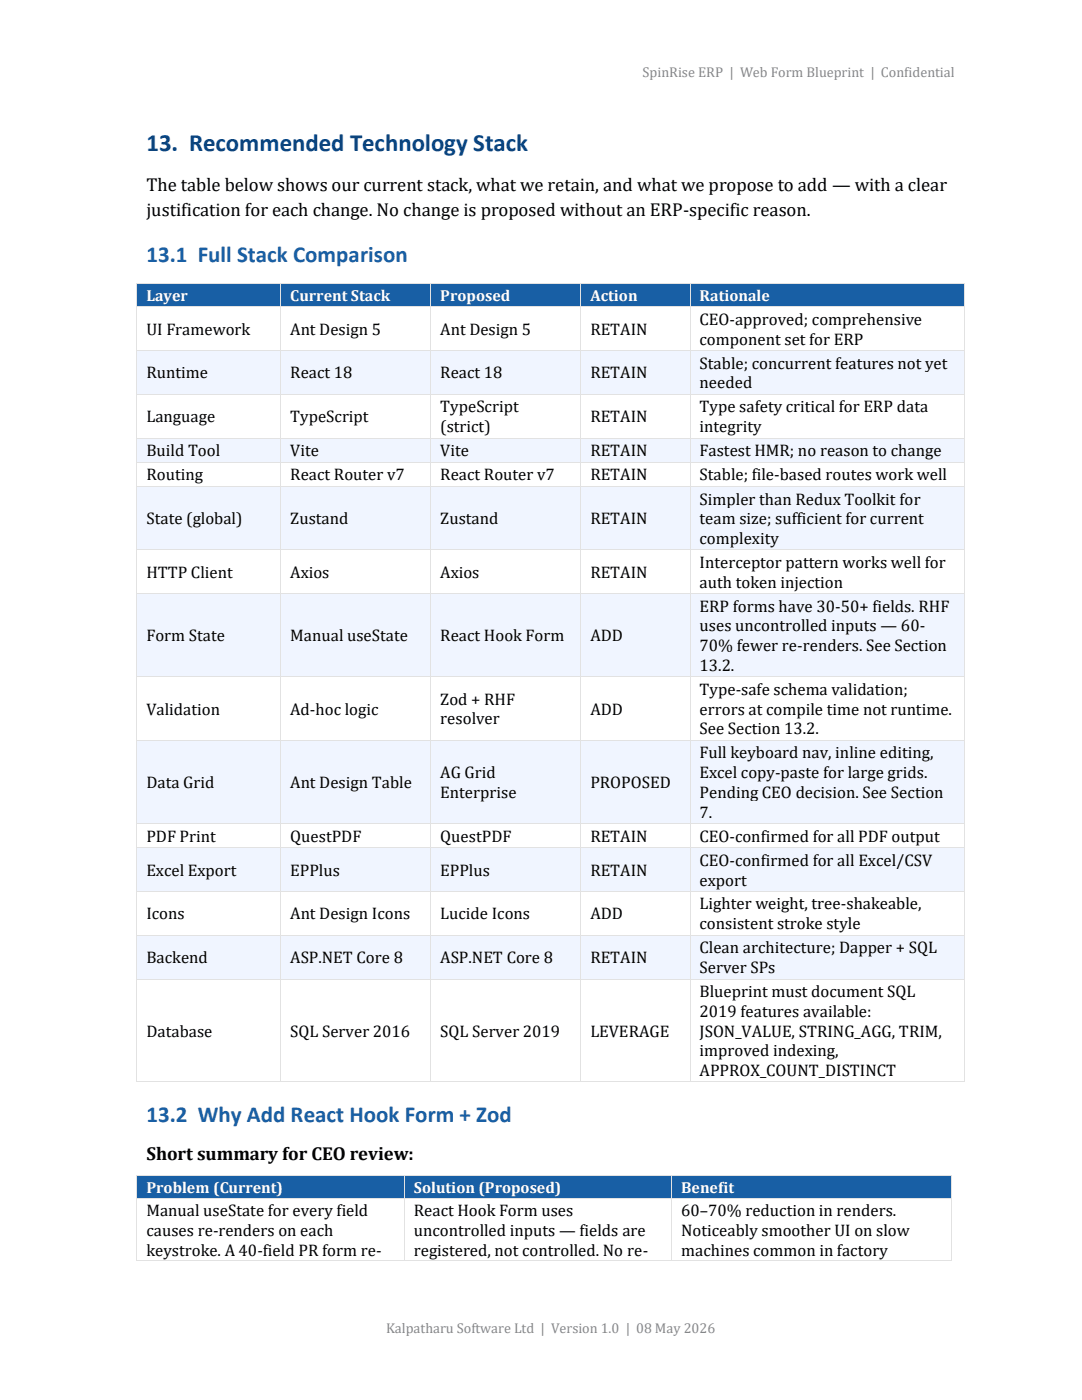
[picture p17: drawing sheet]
<svg xmlns="http://www.w3.org/2000/svg" width="216mm" height="279mm" viewBox="0 0 216 279" stroke-linecap="round" stroke-linejoin="round" font-family="sans-serif">
<defs><g id="words">
<text font-size="5" fill="#0c447c" x="29.2" y="30.1">13. Recommended Technology Stack</text>
<g font-size="4.6" fill="#185fa5">
<text x="29.2" y="52.3">13.1 Full Stack Comparison</text>
<text x="29.2" y="223.9">13.2 Why Add React Hook Form + Zod</text>
</g>
<g font-size="3.7">
<text x="29.2" y="38">The table below shows our current stack, what we retain, and what we propose to add — with a clear</text>
<text x="29.2" y="43">justification for each change. No change is proposed without an ERP-specific reason.</text>
<text x="29.2" y="231.6">Short summary for CEO review:</text>
</g>
<g font-size="3.3">
<text x="139.6" y="64.8">CEO-approved; comprehensive</text>
<text x="29.2" y="66.8">UI Framework</text>
<text x="57.9" y="66.8">Ant Design 5</text>
<text x="87.9" y="66.8">Ant Design 5</text>
<text x="117.8" y="66.8">RETAIN</text>
<text x="139.6" y="68.8">component set for ERP</text>
<text x="29.2" y="75.5">Runtime</text>
<text x="57.9" y="75.5">React 18</text>
<text x="87.9" y="75.5">React 18</text>
<text x="117.8" y="75.5">RETAIN</text>
<text x="139.6" y="73.6">Stable; concurrent features not yet</text>
<text x="139.6" y="77.5">needed</text>
<text x="87.9" y="82.3">TypeScript</text>
<text x="139.6" y="82.3">Type safety critical for ERP data</text>
<text x="29.2" y="84.3">Language</text>
<text x="57.9" y="84.3">TypeScript</text>
<text x="87.9" y="86.2">(strict)</text>
<text x="117.8" y="84.3">RETAIN</text>
<text x="139.6" y="86.2">integrity</text>
<text x="29.2" y="91">Build Tool</text>
<text x="29.2" y="95.9">Routing</text>
<text x="57.9" y="91">Vite</text>
<text x="57.9" y="95.9">React Router v7</text>
<text x="87.9" y="91">Vite</text>
<text x="87.9" y="95.9">React Router v7</text>
<text x="117.8" y="91">RETAIN</text>
<text x="117.8" y="95.9">RETAIN</text>
<text x="139.6" y="91">Fastest HMR; no reason to change</text>
<text x="139.6" y="95.9">Stable; file-based routes work well</text>
<text x="139.6" y="100.7">Simpler than Redux Toolkit for</text>
<text x="29.2" y="104.6">State (global)</text>
<text x="57.9" y="104.6">Zustand</text>
<text x="87.9" y="104.6">Zustand</text>
<text x="117.8" y="104.6">RETAIN</text>
<text x="139.6" y="104.6">team size; sufficient for current</text>
<text x="139.6" y="108.6">complexity</text>
<text x="139.6" y="113.3">Interceptor pattern works well for</text>
<text x="29.2" y="115.3">HTTP Client</text>
<text x="57.9" y="115.3">Axios</text>
<text x="87.9" y="115.3">Axios</text>
<text x="117.8" y="115.3">RETAIN</text>
<text x="139.6" y="117.3">auth token injection</text>
<text x="139.6" y="122.1">ERP forms have 30-50+ fields. RHF</text>
<text x="29.2" y="128">Form State</text>
<text x="57.9" y="128">Manual useState</text>
<text x="87.9" y="128">React Hook Form</text>
<text x="117.8" y="128">ADD</text>
<text x="139.6" y="126">uses uncontrolled inputs — 60-</text>
<text x="139.6" y="129.9">70% fewer re-renders. See Section</text>
<text x="139.6" y="133.9">13.2.</text>
<text x="29.2" y="142.6">Validation</text>
<text x="57.9" y="142.6">Ad-hoc logic</text>
<text x="87.9" y="140.6">Zod + RHF</text>
<text x="117.8" y="142.6">ADD</text>
<text x="139.6" y="138.7">Type-safe schema validation;</text>
<text x="139.6" y="142.6">errors at compile time not runtime.</text>
<text x="87.9" y="144.6">resolver</text>
<text x="139.6" y="146.5">See Section 13.2.</text>
<text x="87.9" y="155.3">AG Grid</text>
<text x="139.6" y="151.4">Full keyboard nav, inline editing,</text>
<text x="139.6" y="155.3">Excel copy-paste for large grids.</text>
<text x="29.2" y="157.3">Data Grid</text>
<text x="57.9" y="157.3">Ant Design Table</text>
<text x="87.9" y="159.2">Enterprise</text>
<text x="117.8" y="157.3">PROPOSED</text>
<text x="139.6" y="159.2">Pending CEO decision. See Section</text>
<text x="29.2" y="168">PDF Print</text>
<text x="57.9" y="168">QuestPDF</text>
<text x="87.9" y="168">QuestPDF</text>
<text x="117.8" y="168">RETAIN</text>
<text x="139.6" y="163.2">7.</text>
<text x="139.6" y="168">CEO-confirmed for all PDF output</text>
<text x="139.6" y="172.8">CEO-confirmed for all Excel/CSV</text>
<text x="29.2" y="174.7">Excel Export</text>
<text x="57.9" y="174.7">EPPlus</text>
<text x="87.9" y="174.7">EPPlus</text>
<text x="117.8" y="174.7">RETAIN</text>
<text x="139.6" y="176.7">export</text>
<text x="29.2" y="183.5">Icons</text>
<text x="57.9" y="183.5">Ant Design Icons</text>
<text x="87.9" y="183.5">Lucide Icons</text>
<text x="117.8" y="183.5">ADD</text>
<text x="139.6" y="181.5">Lighter weight, tree-shakeable,</text>
<text x="139.6" y="185.4">consistent stroke style</text>
<text x="139.6" y="190.2">Clean architecture; Dapper + SQL</text>
<text x="29.2" y="192.2">Backend</text>
<text x="57.9" y="192.2">ASP.NET Core 8</text>
<text x="87.9" y="192.2">ASP.NET Core 8</text>
<text x="117.8" y="192.2">RETAIN</text>
<text x="139.6" y="194.2">Server SPs</text>
<text x="139.6" y="199">Blueprint must document SQL</text>
<text x="139.6" y="202.9">2019 features available:</text>
<text x="29.2" y="206.9">Database</text>
<text x="57.9" y="206.9">SQL Server 2016</text>
<text x="87.9" y="206.9">SQL Server 2019</text>
<text x="117.8" y="206.9">LEVERAGE</text>
<text x="139.6" y="206.9">JSON_VALUE, STRING_AGG, TRIM,</text>
<text x="139.6" y="210.8">improved indexing,</text>
<text x="139.6" y="214.7">APPROX_COUNT_DISTINCT</text>
<text x="29.2" y="242.8">Manual useState for every field</text>
<text x="82.6" y="242.8">React Hook Form uses</text>
<text x="135.9" y="242.8">60–70% reduction in renders.</text>
<text x="29.2" y="246.7">causes re-renders on each</text>
<text x="29.2" y="250.6">keystroke. A 40-field PR form re-</text>
<text x="82.6" y="246.7">uncontrolled inputs — fields are</text>
<text x="82.6" y="250.6">registered, not controlled. No re-</text>
<text x="135.9" y="246.7">Noticeably smoother UI on slow</text>
<text x="135.9" y="250.6">machines common in factory</text>
</g>
<g font-size="3.2" fill="#fff">
<text x="29.2" y="60.1">Layer</text>
<text x="57.9" y="60.1">Current Stack</text>
<text x="87.9" y="60.1">Proposed</text>
<text x="117.8" y="60.1">Action</text>
<text x="139.6" y="60.1">Rationale</text>
<text x="29.2" y="238.1">Problem (Current)</text>
<text x="82.6" y="238.1">Solution (Proposed)</text>
<text x="135.9" y="238.1">Benefit</text>
</g>
<g font-size="2.8" fill="#888">
<text x="128.2" y="15.4">SpinRise ERP | Web Form Blueprint | Confidential</text>
<text x="77" y="266.1">Kalpatharu Software Ltd | Version 1.0 | 08 May 2026</text>
</g>
</g></defs>
<g fill="#185fa5">
<path d="M27.4 56.7h28.5v4.4h-28.5z" fill-rule="evenodd"/>
<path d="M29.2 56.7h24.9v4.4h-24.9z" fill-rule="evenodd"/>
<path d="M56.1 56.7h29.8v4.4h-29.8z" fill-rule="evenodd"/>
<path d="M57.9 56.7h26.1v4.4h-26.1z" fill-rule="evenodd"/>
<path d="M86 56.7h29.8v4.4h-29.8z" fill-rule="evenodd"/>
<path d="M87.9 56.7h26.1v4.4h-26.1z" fill-rule="evenodd"/>
<path d="M116 56.7h21.6v4.4h-21.6z" fill-rule="evenodd"/>
<path d="M117.8 56.7h18v4.4h-18z" fill-rule="evenodd"/>
<path d="M137.8 56.7h54.6v4.4h-54.6z" fill-rule="evenodd"/>
<path d="M139.6 56.7h50.9v4.4h-50.9z" fill-rule="evenodd"/>
</g>
<g fill="#e2e2e2">
<path d="M27.2 56.5h.2v.2h-.2z" fill-rule="evenodd"/>
<path d="M27.2 56.5h.2v.2h-.2z" fill-rule="evenodd"/>
</g>
<path d="M27.4 56.6h28.5" fill="none" stroke="#e2e2e2" stroke-width=".2"/>
<path d="M55.9 56.5h.2v.2h-.2z" fill-rule="evenodd" fill="#e2e2e2"/>
<path d="M56.1 56.6h29.8" fill="none" stroke="#e2e2e2" stroke-width=".2"/>
<path d="M85.9 56.5h.1v.2h-.1z" fill-rule="evenodd" fill="#e2e2e2"/>
<path d="M86 56.6h29.8" fill="none" stroke="#e2e2e2" stroke-width=".2"/>
<path d="M115.8 56.5h.2v.2h-.2z" fill-rule="evenodd" fill="#e2e2e2"/>
<path d="M116 56.6h21.7" fill="none" stroke="#e2e2e2" stroke-width=".2"/>
<path d="M137.7 56.5h.1v.2h-.1z" fill-rule="evenodd" fill="#e2e2e2"/>
<path d="M137.8 56.6h54.6" fill="none" stroke="#e2e2e2" stroke-width=".2"/>
<g fill="#e2e2e2">
<path d="M192.4 56.5h.1v.2h-.1z" fill-rule="evenodd"/>
<path d="M192.4 56.5h.1v.2h-.1z" fill-rule="evenodd"/>
</g>
<path d="M27.3 56.7v4.4M56 56.7v4.4M86 56.7v4.4M115.9 56.7v4.4M137.7 56.7v4.4M192.4 56.7v4.4" fill="none" stroke="#e2e2e2" stroke-width=".2"/>
<path d="M27.2 61.1h.2v.2h-.2z" fill-rule="evenodd" fill="#e2e2e2"/>
<path d="M27.4 61.2h28.5" fill="none" stroke="#e2e2e2" stroke-width=".2"/>
<path d="M55.9 61.1h.2v.2h-.2z" fill-rule="evenodd" fill="#e2e2e2"/>
<path d="M56.1 61.2h29.8" fill="none" stroke="#e2e2e2" stroke-width=".2"/>
<path d="M85.9 61.1h.1v.2h-.1z" fill-rule="evenodd" fill="#e2e2e2"/>
<path d="M86 61.2h29.8" fill="none" stroke="#e2e2e2" stroke-width=".2"/>
<path d="M115.8 61.1h.2v.2h-.2z" fill-rule="evenodd" fill="#e2e2e2"/>
<path d="M116 61.2h21.7" fill="none" stroke="#e2e2e2" stroke-width=".2"/>
<path d="M137.7 61.1h.1v.2h-.1z" fill-rule="evenodd" fill="#e2e2e2"/>
<path d="M137.8 61.2h54.6" fill="none" stroke="#e2e2e2" stroke-width=".2"/>
<path d="M192.4 61.1h.1v.2h-.1z" fill-rule="evenodd" fill="#e2e2e2"/>
<path d="M27.3 61.3v8.6M56 61.3v8.6M86 61.3v8.6M115.9 61.3v8.6M137.7 61.3v8.6M192.4 61.3v8.6" fill="none" stroke="#e2e2e2" stroke-width=".2"/>
<g fill="#f0f5ff">
<path d="M27.4 70.1h28.5v8.5h-28.5z" fill-rule="evenodd"/>
<path d="M29.2 72h24.9v4.6h-24.9z" fill-rule="evenodd"/>
<path d="M56.1 70.1h29.8v8.5h-29.8z" fill-rule="evenodd"/>
<path d="M57.9 72h26.1v4.6h-26.1z" fill-rule="evenodd"/>
<path d="M86 70.1h29.8v8.5h-29.8z" fill-rule="evenodd"/>
<path d="M87.9 72h26.1v4.6h-26.1z" fill-rule="evenodd"/>
<path d="M116 70.1h21.6v8.5h-21.6z" fill-rule="evenodd"/>
<path d="M117.8 72h18v4.6h-18z" fill-rule="evenodd"/>
<path d="M137.8 70.1h54.6v8.5h-54.6z" fill-rule="evenodd"/>
<path d="M139.6 70.1h50.9v4.2h-50.9z" fill-rule="evenodd"/>
<path d="M139.6 74.3h50.9v4.3h-50.9z" fill-rule="evenodd"/>
</g>
<path d="M27.2 69.9h.2v.1h-.2z" fill-rule="evenodd" fill="#e2e2e2"/>
<path d="M27.4 69.9h28.5" fill="none" stroke="#e2e2e2" stroke-width=".2"/>
<path d="M55.9 69.9h.2v.1h-.2z" fill-rule="evenodd" fill="#e2e2e2"/>
<path d="M56.1 69.9h29.8" fill="none" stroke="#e2e2e2" stroke-width=".2"/>
<path d="M85.9 69.9h.1v.1h-.1z" fill-rule="evenodd" fill="#e2e2e2"/>
<path d="M86 69.9h29.8" fill="none" stroke="#e2e2e2" stroke-width=".2"/>
<path d="M115.8 69.9h.2v.1h-.2z" fill-rule="evenodd" fill="#e2e2e2"/>
<path d="M116 69.9h21.7" fill="none" stroke="#e2e2e2" stroke-width=".2"/>
<path d="M137.7 69.9h.1v.1h-.1z" fill-rule="evenodd" fill="#e2e2e2"/>
<path d="M137.8 69.9h54.6" fill="none" stroke="#e2e2e2" stroke-width=".2"/>
<path d="M192.4 69.9h.1v.1h-.1z" fill-rule="evenodd" fill="#e2e2e2"/>
<path d="M27.3 70v8.6M56 70v8.6M86 70v8.6M115.9 70v8.6M137.7 70v8.6M192.4 70v8.6" fill="none" stroke="#e2e2e2" stroke-width=".2"/>
<path d="M27.2 78.6h.2v.2h-.2z" fill-rule="evenodd" fill="#e2e2e2"/>
<path d="M27.4 78.7h28.5" fill="none" stroke="#e2e2e2" stroke-width=".2"/>
<path d="M55.9 78.6h.2v.2h-.2z" fill-rule="evenodd" fill="#e2e2e2"/>
<path d="M56.1 78.7h29.8" fill="none" stroke="#e2e2e2" stroke-width=".2"/>
<path d="M85.9 78.6h.1v.2h-.1z" fill-rule="evenodd" fill="#e2e2e2"/>
<path d="M86 78.7h29.8" fill="none" stroke="#e2e2e2" stroke-width=".2"/>
<path d="M115.8 78.6h.2v.2h-.2z" fill-rule="evenodd" fill="#e2e2e2"/>
<path d="M116 78.7h21.7" fill="none" stroke="#e2e2e2" stroke-width=".2"/>
<path d="M137.7 78.6h.1v.2h-.1z" fill-rule="evenodd" fill="#e2e2e2"/>
<path d="M137.8 78.7h54.6" fill="none" stroke="#e2e2e2" stroke-width=".2"/>
<path d="M192.4 78.6h.1v.2h-.1z" fill-rule="evenodd" fill="#e2e2e2"/>
<path d="M27.3 78.8v8.6M56 78.8v8.6M86 78.8v8.6M115.9 78.8v8.6M137.7 78.8v8.6M192.4 78.8v8.6" fill="none" stroke="#e2e2e2" stroke-width=".2"/>
<g fill="#f0f5ff">
<path d="M27.4 87.5h28.5v4.7h-28.5z" fill-rule="evenodd"/>
<path d="M29.2 87.5h24.9v4.7h-24.9z" fill-rule="evenodd"/>
<path d="M56.1 87.5h29.8v4.7h-29.8z" fill-rule="evenodd"/>
<path d="M57.9 87.5h26.1v4.7h-26.1z" fill-rule="evenodd"/>
<path d="M86 87.5h29.8v4.7h-29.8z" fill-rule="evenodd"/>
<path d="M87.9 87.5h26.1v4.7h-26.1z" fill-rule="evenodd"/>
<path d="M116 87.5h21.6v4.7h-21.6z" fill-rule="evenodd"/>
<path d="M117.8 87.5h18v4.7h-18z" fill-rule="evenodd"/>
<path d="M137.8 87.5h54.6v4.7h-54.6z" fill-rule="evenodd"/>
<path d="M139.6 87.5h50.9v4.7h-50.9z" fill-rule="evenodd"/>
</g>
<path d="M27.2 87.4h.2v.1h-.2z" fill-rule="evenodd" fill="#e2e2e2"/>
<path d="M27.4 87.4h28.5" fill="none" stroke="#e2e2e2" stroke-width=".2"/>
<path d="M55.9 87.4h.2v.1h-.2z" fill-rule="evenodd" fill="#e2e2e2"/>
<path d="M56.1 87.4h29.8" fill="none" stroke="#e2e2e2" stroke-width=".2"/>
<path d="M85.9 87.4h.1v.1h-.1z" fill-rule="evenodd" fill="#e2e2e2"/>
<path d="M86 87.4h29.8" fill="none" stroke="#e2e2e2" stroke-width=".2"/>
<path d="M115.8 87.4h.2v.1h-.2z" fill-rule="evenodd" fill="#e2e2e2"/>
<path d="M116 87.4h21.7" fill="none" stroke="#e2e2e2" stroke-width=".2"/>
<path d="M137.7 87.4h.1v.1h-.1z" fill-rule="evenodd" fill="#e2e2e2"/>
<path d="M137.8 87.4h54.6" fill="none" stroke="#e2e2e2" stroke-width=".2"/>
<path d="M192.4 87.4h.1v.1h-.1z" fill-rule="evenodd" fill="#e2e2e2"/>
<path d="M27.3 87.5v4.7M56 87.5v4.7M86 87.5v4.7M115.9 87.5v4.7M137.7 87.5v4.7M192.4 87.5v4.7" fill="none" stroke="#e2e2e2" stroke-width=".2"/>
<path d="M27.2 92.2h.2v.1h-.2z" fill-rule="evenodd" fill="#e2e2e2"/>
<path d="M27.4 92.3h28.5" fill="none" stroke="#e2e2e2" stroke-width=".2"/>
<path d="M55.9 92.2h.2v.1h-.2z" fill-rule="evenodd" fill="#e2e2e2"/>
<path d="M56.1 92.3h29.8" fill="none" stroke="#e2e2e2" stroke-width=".2"/>
<path d="M85.9 92.2h.1v.1h-.1z" fill-rule="evenodd" fill="#e2e2e2"/>
<path d="M86 92.3h29.8" fill="none" stroke="#e2e2e2" stroke-width=".2"/>
<path d="M115.8 92.2h.2v.1h-.2z" fill-rule="evenodd" fill="#e2e2e2"/>
<path d="M116 92.3h21.7" fill="none" stroke="#e2e2e2" stroke-width=".2"/>
<path d="M137.7 92.2h.1v.1h-.1z" fill-rule="evenodd" fill="#e2e2e2"/>
<path d="M137.8 92.3h54.6" fill="none" stroke="#e2e2e2" stroke-width=".2"/>
<path d="M192.4 92.2h.1v.1h-.1z" fill-rule="evenodd" fill="#e2e2e2"/>
<path d="M27.3 92.3v4.7M56 92.3v4.7M86 92.3v4.7M115.9 92.3v4.7M137.7 92.3v4.7M192.4 92.3v4.7" fill="none" stroke="#e2e2e2" stroke-width=".2"/>
<g fill="#f0f5ff">
<path d="M27.4 97.2h28.5v12.5h-28.5z" fill-rule="evenodd"/>
<path d="M29.2 101.1h24.9v4.6h-24.9z" fill-rule="evenodd"/>
<path d="M56.1 97.2h29.8v12.5h-29.8z" fill-rule="evenodd"/>
<path d="M57.9 101.1h26.1v4.6h-26.1z" fill-rule="evenodd"/>
<path d="M86 97.2h29.8v12.5h-29.8z" fill-rule="evenodd"/>
<path d="M87.9 101.1h26.1v4.6h-26.1z" fill-rule="evenodd"/>
<path d="M116 97.2h21.6v12.5h-21.6z" fill-rule="evenodd"/>
<path d="M117.8 101.1h18v4.6h-18z" fill-rule="evenodd"/>
<path d="M137.8 97.2h54.6v12.5h-54.6z" fill-rule="evenodd"/>
<path d="M139.6 97.2h50.9v4.2h-50.9z" fill-rule="evenodd"/>
<path d="M139.6 101.4h50.9v4h-50.9z" fill-rule="evenodd"/>
<path d="M139.6 105.4h50.9v4.3h-50.9z" fill-rule="evenodd"/>
</g>
<path d="M27.2 97h.2v.2h-.2z" fill-rule="evenodd" fill="#e2e2e2"/>
<path d="M27.4 97.1h28.5" fill="none" stroke="#e2e2e2" stroke-width=".2"/>
<path d="M55.9 97h.2v.2h-.2z" fill-rule="evenodd" fill="#e2e2e2"/>
<path d="M56.1 97.1h29.8" fill="none" stroke="#e2e2e2" stroke-width=".2"/>
<path d="M85.9 97h.1v.2h-.1z" fill-rule="evenodd" fill="#e2e2e2"/>
<path d="M86 97.1h29.8" fill="none" stroke="#e2e2e2" stroke-width=".2"/>
<path d="M115.8 97h.2v.2h-.2z" fill-rule="evenodd" fill="#e2e2e2"/>
<path d="M116 97.1h21.7" fill="none" stroke="#e2e2e2" stroke-width=".2"/>
<path d="M137.7 97h.1v.2h-.1z" fill-rule="evenodd" fill="#e2e2e2"/>
<path d="M137.8 97.1h54.6" fill="none" stroke="#e2e2e2" stroke-width=".2"/>
<path d="M192.4 97h.1v.2h-.1z" fill-rule="evenodd" fill="#e2e2e2"/>
<path d="M27.3 97.2v12.5M56 97.2v12.5M86 97.2v12.5M115.9 97.2v12.5M137.7 97.2v12.5M192.4 97.2v12.5" fill="none" stroke="#e2e2e2" stroke-width=".2"/>
<path d="M27.2 109.7h.2v.1h-.2z" fill-rule="evenodd" fill="#e2e2e2"/>
<path d="M27.4 109.7h28.5" fill="none" stroke="#e2e2e2" stroke-width=".2"/>
<path d="M55.9 109.7h.2v.1h-.2z" fill-rule="evenodd" fill="#e2e2e2"/>
<path d="M56.1 109.7h29.8" fill="none" stroke="#e2e2e2" stroke-width=".2"/>
<path d="M85.9 109.7h.1v.1h-.1z" fill-rule="evenodd" fill="#e2e2e2"/>
<path d="M86 109.7h29.8" fill="none" stroke="#e2e2e2" stroke-width=".2"/>
<path d="M115.8 109.7h.2v.1h-.2z" fill-rule="evenodd" fill="#e2e2e2"/>
<path d="M116 109.7h21.7" fill="none" stroke="#e2e2e2" stroke-width=".2"/>
<path d="M137.7 109.7h.1v.1h-.1z" fill-rule="evenodd" fill="#e2e2e2"/>
<path d="M137.8 109.7h54.6" fill="none" stroke="#e2e2e2" stroke-width=".2"/>
<path d="M192.4 109.7h.1v.1h-.1z" fill-rule="evenodd" fill="#e2e2e2"/>
<path d="M27.3 109.8v8.6M56 109.8v8.6M86 109.8v8.6M115.9 109.8v8.6M137.7 109.8v8.6M192.4 109.8v8.6" fill="none" stroke="#e2e2e2" stroke-width=".2"/>
<g fill="#f0f5ff">
<path d="M27.4 118.6h28.5v16.4h-28.5z" fill-rule="evenodd"/>
<path d="M29.2 124.5h24.9v4.6h-24.9z" fill-rule="evenodd"/>
<path d="M56.1 118.6h29.8v16.4h-29.8z" fill-rule="evenodd"/>
<path d="M57.9 124.5h26.1v4.6h-26.1z" fill-rule="evenodd"/>
<path d="M86 118.6h29.8v16.4h-29.8z" fill-rule="evenodd"/>
<path d="M87.9 124.5h26.1v4.6h-26.1z" fill-rule="evenodd"/>
<path d="M116 118.6h21.6v16.4h-21.6z" fill-rule="evenodd"/>
<path d="M117.8 124.5h18v4.6h-18z" fill-rule="evenodd"/>
<path d="M137.8 118.6h54.6v16.4h-54.6z" fill-rule="evenodd"/>
<path d="M139.6 118.6h50.9v4.3h-50.9z" fill-rule="evenodd"/>
<path d="M139.6 122.9h50.9v3.9h-50.9z" fill-rule="evenodd"/>
<path d="M139.6 126.8h50.9v3.9h-50.9z" fill-rule="evenodd"/>
<path d="M139.6 130.7h50.9v4.3h-50.9z" fill-rule="evenodd"/>
</g>
<path d="M27.2 118.4h.2v.2h-.2z" fill-rule="evenodd" fill="#e2e2e2"/>
<path d="M27.4 118.5h28.5" fill="none" stroke="#e2e2e2" stroke-width=".2"/>
<path d="M55.9 118.4h.2v.2h-.2z" fill-rule="evenodd" fill="#e2e2e2"/>
<path d="M56.1 118.5h29.8" fill="none" stroke="#e2e2e2" stroke-width=".2"/>
<path d="M85.9 118.4h.1v.2h-.1z" fill-rule="evenodd" fill="#e2e2e2"/>
<path d="M86 118.5h29.8" fill="none" stroke="#e2e2e2" stroke-width=".2"/>
<path d="M115.8 118.4h.2v.2h-.2z" fill-rule="evenodd" fill="#e2e2e2"/>
<path d="M116 118.5h21.7" fill="none" stroke="#e2e2e2" stroke-width=".2"/>
<path d="M137.7 118.4h.1v.2h-.1z" fill-rule="evenodd" fill="#e2e2e2"/>
<path d="M137.8 118.5h54.6" fill="none" stroke="#e2e2e2" stroke-width=".2"/>
<path d="M192.4 118.4h.1v.2h-.1z" fill-rule="evenodd" fill="#e2e2e2"/>
<path d="M27.3 118.6v16.4M56 118.6v16.4M86 118.6v16.4M115.9 118.6v16.4M137.7 118.6v16.4M192.4 118.6v16.4" fill="none" stroke="#e2e2e2" stroke-width=".2"/>
<path d="M27.2 135h.2v.1h-.2z" fill-rule="evenodd" fill="#e2e2e2"/>
<path d="M27.4 135.1h28.5" fill="none" stroke="#e2e2e2" stroke-width=".2"/>
<path d="M55.9 135h.2v.1h-.2z" fill-rule="evenodd" fill="#e2e2e2"/>
<path d="M56.1 135.1h29.8" fill="none" stroke="#e2e2e2" stroke-width=".2"/>
<path d="M85.9 135h.1v.1h-.1z" fill-rule="evenodd" fill="#e2e2e2"/>
<path d="M86 135.1h29.8" fill="none" stroke="#e2e2e2" stroke-width=".2"/>
<path d="M115.8 135h.2v.1h-.2z" fill-rule="evenodd" fill="#e2e2e2"/>
<path d="M116 135.1h21.7" fill="none" stroke="#e2e2e2" stroke-width=".2"/>
<path d="M137.7 135h.1v.1h-.1z" fill-rule="evenodd" fill="#e2e2e2"/>
<path d="M137.8 135.1h54.6" fill="none" stroke="#e2e2e2" stroke-width=".2"/>
<path d="M192.4 135h.1v.1h-.1z" fill-rule="evenodd" fill="#e2e2e2"/>
<path d="M27.3 135.1v12.6M56 135.1v12.6M86 135.1v12.6M115.9 135.1v12.6M137.7 135.1v12.6M192.4 135.1v12.6" fill="none" stroke="#e2e2e2" stroke-width=".2"/>
<g fill="#f0f5ff">
<path d="M27.4 147.9h28.5v16.4h-28.5z" fill-rule="evenodd"/>
<path d="M29.2 153.7h24.9v4.7h-24.9z" fill-rule="evenodd"/>
<path d="M56.1 147.9h29.8v16.4h-29.8z" fill-rule="evenodd"/>
<path d="M57.9 153.7h26.1v4.7h-26.1z" fill-rule="evenodd"/>
<path d="M86 147.9h29.8v16.4h-29.8z" fill-rule="evenodd"/>
<path d="M87.9 151.8h26.1v4.3h-26.1z" fill-rule="evenodd"/>
<path d="M87.9 156.1h26.1v4.2h-26.1z" fill-rule="evenodd"/>
<path d="M116 147.9h21.6v16.4h-21.6z" fill-rule="evenodd"/>
<path d="M117.8 153.7h18v4.7h-18z" fill-rule="evenodd"/>
<path d="M137.8 147.9h54.6v16.4h-54.6z" fill-rule="evenodd"/>
<path d="M139.6 147.9h50.9v4.2h-50.9z" fill-rule="evenodd"/>
<path d="M139.6 152.1h50.9v4h-50.9z" fill-rule="evenodd"/>
<path d="M139.6 156.1h50.9v3.9h-50.9z" fill-rule="evenodd"/>
<path d="M139.6 160h50.9v4.3h-50.9z" fill-rule="evenodd"/>
</g>
<path d="M27.2 147.7h.2v.2h-.2z" fill-rule="evenodd" fill="#e2e2e2"/>
<path d="M27.4 147.8h28.5" fill="none" stroke="#e2e2e2" stroke-width=".2"/>
<path d="M55.9 147.7h.2v.2h-.2z" fill-rule="evenodd" fill="#e2e2e2"/>
<path d="M56.1 147.8h29.8" fill="none" stroke="#e2e2e2" stroke-width=".2"/>
<path d="M85.9 147.7h.1v.2h-.1z" fill-rule="evenodd" fill="#e2e2e2"/>
<path d="M86 147.8h29.8" fill="none" stroke="#e2e2e2" stroke-width=".2"/>
<path d="M115.8 147.7h.2v.2h-.2z" fill-rule="evenodd" fill="#e2e2e2"/>
<path d="M116 147.8h21.7" fill="none" stroke="#e2e2e2" stroke-width=".2"/>
<path d="M137.7 147.7h.1v.2h-.1z" fill-rule="evenodd" fill="#e2e2e2"/>
<path d="M137.8 147.8h54.6" fill="none" stroke="#e2e2e2" stroke-width=".2"/>
<path d="M192.4 147.7h.1v.2h-.1z" fill-rule="evenodd" fill="#e2e2e2"/>
<path d="M27.3 147.9v16.4M56 147.9v16.4M86 147.9v16.4M115.9 147.9v16.4M137.7 147.9v16.4M192.4 147.9v16.4" fill="none" stroke="#e2e2e2" stroke-width=".2"/>
<path d="M27.2 164.3h.2v.1h-.2z" fill-rule="evenodd" fill="#e2e2e2"/>
<path d="M27.4 164.4h28.5" fill="none" stroke="#e2e2e2" stroke-width=".2"/>
<path d="M55.9 164.3h.2v.1h-.2z" fill-rule="evenodd" fill="#e2e2e2"/>
<path d="M56.1 164.4h29.8" fill="none" stroke="#e2e2e2" stroke-width=".2"/>
<path d="M85.9 164.3h.1v.1h-.1z" fill-rule="evenodd" fill="#e2e2e2"/>
<path d="M86 164.4h29.8" fill="none" stroke="#e2e2e2" stroke-width=".2"/>
<path d="M115.8 164.3h.2v.1h-.2z" fill-rule="evenodd" fill="#e2e2e2"/>
<path d="M116 164.4h21.7" fill="none" stroke="#e2e2e2" stroke-width=".2"/>
<path d="M137.7 164.3h.1v.1h-.1z" fill-rule="evenodd" fill="#e2e2e2"/>
<path d="M137.8 164.4h54.6" fill="none" stroke="#e2e2e2" stroke-width=".2"/>
<path d="M192.4 164.3h.1v.1h-.1z" fill-rule="evenodd" fill="#e2e2e2"/>
<path d="M27.3 164.4v4.7M56 164.4v4.7M86 164.4v4.7M115.9 164.4v4.7M137.7 164.4v4.7M192.4 164.4v4.7" fill="none" stroke="#e2e2e2" stroke-width=".2"/>
<g fill="#f0f5ff">
<path d="M27.4 169.3h28.5v8.5h-28.5z" fill-rule="evenodd"/>
<path d="M29.2 171.2h24.9v4.6h-24.9z" fill-rule="evenodd"/>
<path d="M56.1 169.3h29.8v8.5h-29.8z" fill-rule="evenodd"/>
<path d="M57.9 171.2h26.1v4.6h-26.1z" fill-rule="evenodd"/>
<path d="M86 169.3h29.8v8.5h-29.8z" fill-rule="evenodd"/>
<path d="M87.9 171.2h26.1v4.6h-26.1z" fill-rule="evenodd"/>
<path d="M116 169.3h21.6v8.5h-21.6z" fill-rule="evenodd"/>
<path d="M117.8 171.2h18v4.6h-18z" fill-rule="evenodd"/>
<path d="M137.8 169.3h54.6v8.5h-54.6z" fill-rule="evenodd"/>
<path d="M139.6 169.3h50.9v4.2h-50.9z" fill-rule="evenodd"/>
<path d="M139.6 173.5h50.9v4.3h-50.9z" fill-rule="evenodd"/>
</g>
<path d="M27.2 169.1h.2v.1h-.2z" fill-rule="evenodd" fill="#e2e2e2"/>
<path d="M27.4 169.1h28.5" fill="none" stroke="#e2e2e2" stroke-width=".2"/>
<path d="M55.9 169.1h.2v.1h-.2z" fill-rule="evenodd" fill="#e2e2e2"/>
<path d="M56.1 169.1h29.8" fill="none" stroke="#e2e2e2" stroke-width=".2"/>
<path d="M85.9 169.1h.1v.1h-.1z" fill-rule="evenodd" fill="#e2e2e2"/>
<path d="M86 169.1h29.8" fill="none" stroke="#e2e2e2" stroke-width=".2"/>
<path d="M115.8 169.1h.2v.1h-.2z" fill-rule="evenodd" fill="#e2e2e2"/>
<path d="M116 169.1h21.7" fill="none" stroke="#e2e2e2" stroke-width=".2"/>
<path d="M137.7 169.1h.1v.1h-.1z" fill-rule="evenodd" fill="#e2e2e2"/>
<path d="M137.8 169.1h54.6" fill="none" stroke="#e2e2e2" stroke-width=".2"/>
<path d="M192.4 169.1h.1v.1h-.1z" fill-rule="evenodd" fill="#e2e2e2"/>
<path d="M27.3 169.2v8.6M56 169.2v8.6M86 169.2v8.6M115.9 169.2v8.6M137.7 169.2v8.6M192.4 169.2v8.6" fill="none" stroke="#e2e2e2" stroke-width=".2"/>
<path d="M27.2 177.8h.2v.2h-.2z" fill-rule="evenodd" fill="#e2e2e2"/>
<path d="M27.4 177.9h28.5" fill="none" stroke="#e2e2e2" stroke-width=".2"/>
<path d="M55.9 177.8h.2v.2h-.2z" fill-rule="evenodd" fill="#e2e2e2"/>
<path d="M56.1 177.9h29.8" fill="none" stroke="#e2e2e2" stroke-width=".2"/>
<path d="M85.9 177.8h.1v.2h-.1z" fill-rule="evenodd" fill="#e2e2e2"/>
<path d="M86 177.9h29.8" fill="none" stroke="#e2e2e2" stroke-width=".2"/>
<path d="M115.8 177.8h.2v.2h-.2z" fill-rule="evenodd" fill="#e2e2e2"/>
<path d="M116 177.9h21.7" fill="none" stroke="#e2e2e2" stroke-width=".2"/>
<path d="M137.7 177.8h.1v.2h-.1z" fill-rule="evenodd" fill="#e2e2e2"/>
<path d="M137.8 177.9h54.6" fill="none" stroke="#e2e2e2" stroke-width=".2"/>
<path d="M192.4 177.8h.1v.2h-.1z" fill-rule="evenodd" fill="#e2e2e2"/>
<path d="M27.3 178v8.5M56 178v8.5M86 178v8.5M115.9 178v8.5M137.7 178v8.5M192.4 178v8.5" fill="none" stroke="#e2e2e2" stroke-width=".2"/>
<g fill="#f0f5ff">
<path d="M27.4 186.7h28.5v8.6h-28.5z" fill-rule="evenodd"/>
<path d="M29.2 188.7h24.9v4.6h-24.9z" fill-rule="evenodd"/>
<path d="M56.1 186.7h29.8v8.6h-29.8z" fill-rule="evenodd"/>
<path d="M57.9 188.7h26.1v4.6h-26.1z" fill-rule="evenodd"/>
<path d="M86 186.7h29.8v8.6h-29.8z" fill-rule="evenodd"/>
<path d="M87.9 188.7h26.1v4.6h-26.1z" fill-rule="evenodd"/>
<path d="M116 186.7h21.6v8.6h-21.6z" fill-rule="evenodd"/>
<path d="M117.8 188.7h18v4.6h-18z" fill-rule="evenodd"/>
<path d="M137.8 186.7h54.6v8.6h-54.6z" fill-rule="evenodd"/>
<path d="M139.6 186.7h50.9v4.3h-50.9z" fill-rule="evenodd"/>
<path d="M139.6 191h50.9v4.3h-50.9z" fill-rule="evenodd"/>
</g>
<path d="M27.2 186.5h.2v.2h-.2z" fill-rule="evenodd" fill="#e2e2e2"/>
<path d="M27.4 186.6h28.5" fill="none" stroke="#e2e2e2" stroke-width=".2"/>
<path d="M55.9 186.5h.2v.2h-.2z" fill-rule="evenodd" fill="#e2e2e2"/>
<path d="M56.1 186.6h29.8" fill="none" stroke="#e2e2e2" stroke-width=".2"/>
<path d="M85.9 186.5h.1v.2h-.1z" fill-rule="evenodd" fill="#e2e2e2"/>
<path d="M86 186.6h29.8" fill="none" stroke="#e2e2e2" stroke-width=".2"/>
<path d="M115.8 186.5h.2v.2h-.2z" fill-rule="evenodd" fill="#e2e2e2"/>
<path d="M116 186.6h21.7" fill="none" stroke="#e2e2e2" stroke-width=".2"/>
<path d="M137.7 186.5h.1v.2h-.1z" fill-rule="evenodd" fill="#e2e2e2"/>
<path d="M137.8 186.6h54.6" fill="none" stroke="#e2e2e2" stroke-width=".2"/>
<path d="M192.4 186.5h.1v.2h-.1z" fill-rule="evenodd" fill="#e2e2e2"/>
<path d="M27.3 186.7v8.6M56 186.7v8.6M86 186.7v8.6M115.9 186.7v8.6M137.7 186.7v8.6M192.4 186.7v8.6" fill="none" stroke="#e2e2e2" stroke-width=".2"/>
<path d="M27.2 195.3h.2v.2h-.2z" fill-rule="evenodd" fill="#e2e2e2"/>
<path d="M27.4 195.4h28.5" fill="none" stroke="#e2e2e2" stroke-width=".2"/>
<path d="M55.9 195.3h.2v.2h-.2z" fill-rule="evenodd" fill="#e2e2e2"/>
<path d="M56.1 195.4h29.8" fill="none" stroke="#e2e2e2" stroke-width=".2"/>
<path d="M85.9 195.3h.1v.2h-.1z" fill-rule="evenodd" fill="#e2e2e2"/>
<path d="M86 195.4h29.8" fill="none" stroke="#e2e2e2" stroke-width=".2"/>
<path d="M115.8 195.3h.2v.2h-.2z" fill-rule="evenodd" fill="#e2e2e2"/>
<path d="M116 195.4h21.7" fill="none" stroke="#e2e2e2" stroke-width=".2"/>
<path d="M137.7 195.3h.1v.2h-.1z" fill-rule="evenodd" fill="#e2e2e2"/>
<path d="M137.8 195.4h54.6" fill="none" stroke="#e2e2e2" stroke-width=".2"/>
<path d="M192.4 195.3h.1v.2h-.1z" fill-rule="evenodd" fill="#e2e2e2"/>
<path d="M27.3 195.5v20.4" fill="none" stroke="#e2e2e2" stroke-width=".2"/>
<g fill="#e2e2e2">
<path d="M27.2 215.9h.2v.1h-.2z" fill-rule="evenodd"/>
<path d="M27.2 215.9h.2v.1h-.2z" fill-rule="evenodd"/>
</g>
<path d="M56 195.5v20.4M27.4 215.9h28.5" fill="none" stroke="#e2e2e2" stroke-width=".2"/>
<path d="M55.9 215.9h.2v.1h-.2z" fill-rule="evenodd" fill="#e2e2e2"/>
<path d="M86 195.5v20.4M56.1 215.9h29.8" fill="none" stroke="#e2e2e2" stroke-width=".2"/>
<path d="M85.9 215.9h.1v.1h-.1z" fill-rule="evenodd" fill="#e2e2e2"/>
<path d="M115.9 195.5v20.4M86 215.9h29.8" fill="none" stroke="#e2e2e2" stroke-width=".2"/>
<path d="M115.8 215.9h.2v.1h-.2z" fill-rule="evenodd" fill="#e2e2e2"/>
<path d="M137.7 195.5v20.4M116 215.9h21.7" fill="none" stroke="#e2e2e2" stroke-width=".2"/>
<path d="M137.7 215.9h.1v.1h-.1z" fill-rule="evenodd" fill="#e2e2e2"/>
<path d="M192.4 195.5v20.4M137.8 215.9h54.6" fill="none" stroke="#e2e2e2" stroke-width=".2"/>
<g fill="#e2e2e2">
<path d="M192.4 215.9h.1v.1h-.1z" fill-rule="evenodd"/>
<path d="M192.4 215.9h.1v.1h-.1z" fill-rule="evenodd"/>
</g>
<g fill="#185fa5">
<path d="M27.4 234.7h53.2v4.4h-53.2z" fill-rule="evenodd"/>
<path d="M29.2 234.7h49.6v4.4h-49.6z" fill-rule="evenodd"/>
<path d="M80.7 234.7h53.2v4.4h-53.2z" fill-rule="evenodd"/>
<path d="M82.6 234.7h49.5v4.4h-49.5z" fill-rule="evenodd"/>
<path d="M134.1 234.7h55.7v4.4h-55.7z" fill-rule="evenodd"/>
<path d="M135.9 234.7h52.1v4.4h-52.1z" fill-rule="evenodd"/>
</g>
<g fill="#e2e2e2">
<path d="M27.2 234.5h.2v.2h-.2z" fill-rule="evenodd"/>
<path d="M27.2 234.5h.2v.2h-.2z" fill-rule="evenodd"/>
</g>
<path d="M27.4 234.6h53.2" fill="none" stroke="#e2e2e2" stroke-width=".2"/>
<path d="M80.6 234.5h.1v.2h-.1z" fill-rule="evenodd" fill="#e2e2e2"/>
<path d="M80.7 234.6h53.2" fill="none" stroke="#e2e2e2" stroke-width=".2"/>
<path d="M133.9 234.5h.2v.2h-.2z" fill-rule="evenodd" fill="#e2e2e2"/>
<path d="M134.1 234.6h55.7" fill="none" stroke="#e2e2e2" stroke-width=".2"/>
<g fill="#e2e2e2">
<path d="M189.8 234.5h.2v.2h-.2z" fill-rule="evenodd"/>
<path d="M189.8 234.5h.2v.2h-.2z" fill-rule="evenodd"/>
</g>
<path d="M27.3 234.7v4.4M80.7 234.7v4.4M134 234.7v4.4M189.9 234.7v4.4" fill="none" stroke="#e2e2e2" stroke-width=".2"/>
<path d="M27.2 239.1h.2v.2h-.2z" fill-rule="evenodd" fill="#e2e2e2"/>
<path d="M27.4 239.2h53.2" fill="none" stroke="#e2e2e2" stroke-width=".2"/>
<path d="M80.6 239.1h.1v.2h-.1z" fill-rule="evenodd" fill="#e2e2e2"/>
<path d="M80.7 239.2h53.2" fill="none" stroke="#e2e2e2" stroke-width=".2"/>
<path d="M133.9 239.1h.2v.2h-.2z" fill-rule="evenodd" fill="#e2e2e2"/>
<path d="M134.1 239.2h55.7" fill="none" stroke="#e2e2e2" stroke-width=".2"/>
<path d="M189.8 239.1h.2v.2h-.2z" fill-rule="evenodd" fill="#e2e2e2"/>
<path d="M27.3 239.3v12.1" fill="none" stroke="#e2e2e2" stroke-width=".2"/>
<g fill="#e2e2e2">
<path d="M27.2 251.4h.2v.2h-.2z" fill-rule="evenodd"/>
<path d="M27.2 251.4h.2v.2h-.2z" fill-rule="evenodd"/>
</g>
<path d="M80.7 239.3v12.1M27.4 251.5h53.2" fill="none" stroke="#e2e2e2" stroke-width=".2"/>
<path d="M80.6 251.4h.1v.2h-.1z" fill-rule="evenodd" fill="#e2e2e2"/>
<path d="M134 239.3v12.1M80.7 251.5h53.2" fill="none" stroke="#e2e2e2" stroke-width=".2"/>
<path d="M133.9 251.4h.2v.2h-.2z" fill-rule="evenodd" fill="#e2e2e2"/>
<path d="M189.9 239.3v12.1M134.1 251.5h55.7" fill="none" stroke="#e2e2e2" stroke-width=".2"/>
<g fill="#e2e2e2">
<path d="M189.8 251.4h.2v.2h-.2z" fill-rule="evenodd"/>
<path d="M189.8 251.4h.2v.2h-.2z" fill-rule="evenodd"/>
</g>
<use href="#words"/>
</svg>
